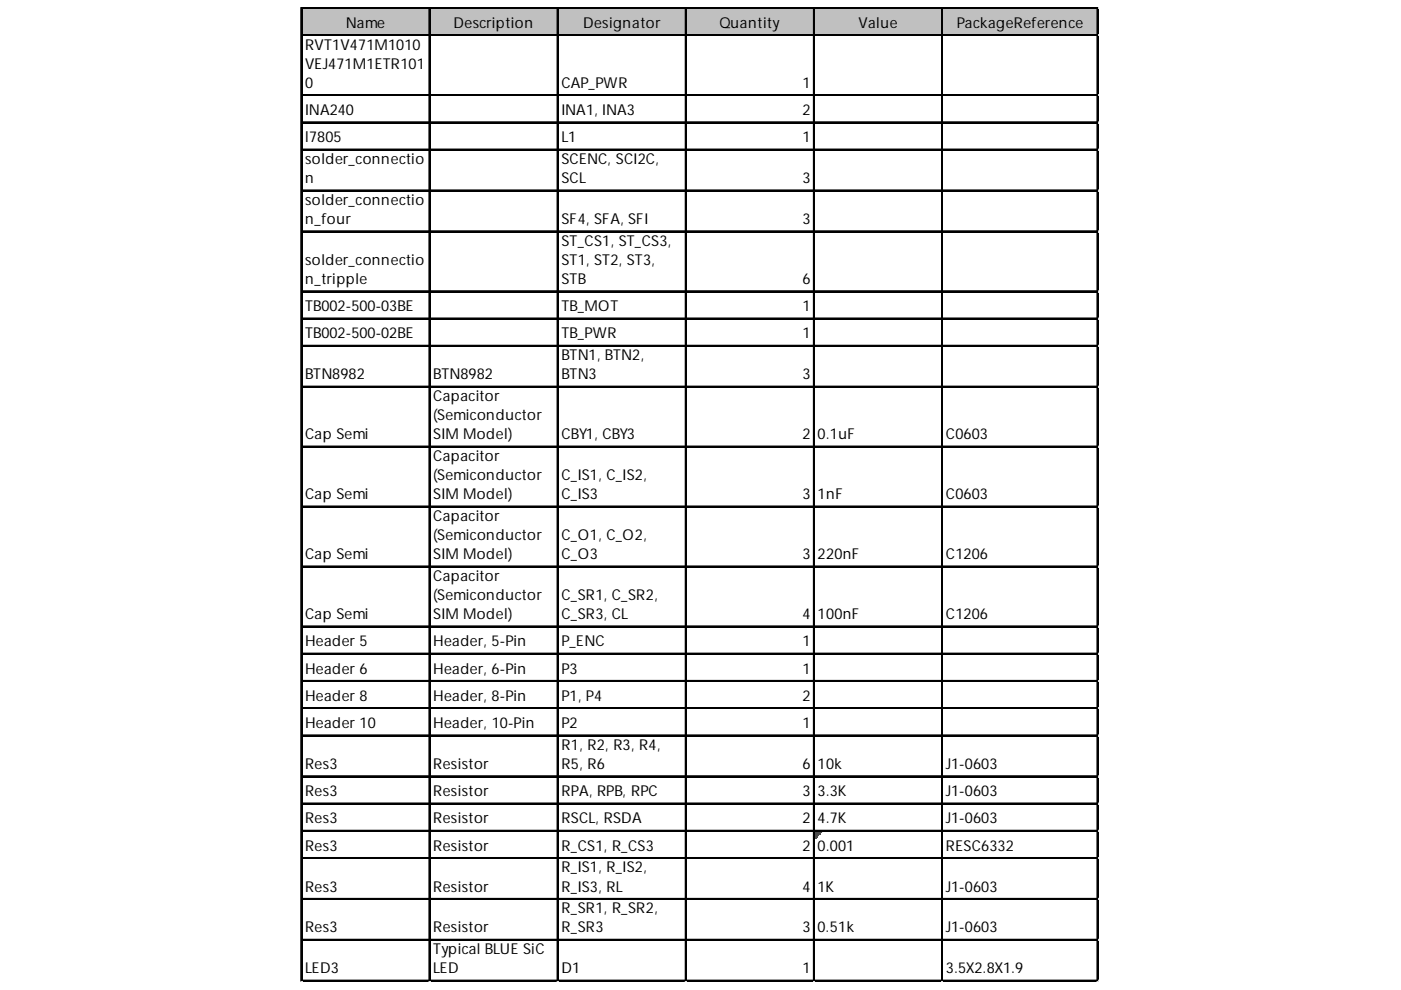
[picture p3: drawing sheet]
<svg xmlns="http://www.w3.org/2000/svg" width="297mm" height="210mm" viewBox="0 0 297 210" stroke-linecap="round" stroke-linejoin="round" font-family="sans-serif">
<defs><g id="words">
<g font-size="3.2">
<text x="73.3" y="5.9">Name</text>
<text x="96.2" y="5.9">Description</text>
<text x="123.6" y="5.9">Designator</text>
<text x="152.5" y="5.9">Quantity</text>
<text x="182" y="5.9">Value</text>
<text x="202.8" y="5.9">PackageReference</text>
<text x="64.7" y="10.5">RVT1V471M1010</text>
<text x="64.7" y="14.6">VEJ471M1ETR101</text>
<text x="64.7" y="18.6">0</text>
<text x="119" y="18.6">CAP_PWR</text>
<text x="170.2" y="18.6">1</text>
<text x="64.7" y="24.4">INA240</text>
<text x="119" y="24.4">INA1, INA3</text>
<text x="170.2" y="24.4">2</text>
<text x="64.7" y="30.2">l7805</text>
<text x="64.7" y="34.8">solder_connectio</text>
<text x="119" y="30.2">L1</text>
<text x="119" y="34.8">SCENC, SCI2C,</text>
<text x="170.2" y="30.2">1</text>
<text x="64.7" y="38.8">n</text>
<text x="119" y="38.8">SCL</text>
<text x="170.2" y="38.8">3</text>
<text x="64.7" y="43.4">solder_connectio</text>
<text x="64.7" y="47.5">n_four</text>
<text x="119" y="47.5">SF4, SFA, SFI</text>
<text x="170.2" y="47.5">3</text>
<text x="119" y="52.1">ST_CS1, ST_CS3,</text>
<text x="64.7" y="56.2">solder_connectio</text>
<text x="119" y="56.2">ST1, ST2, ST3,</text>
<text x="64.7" y="60.2">n_tripple</text>
<text x="64.7" y="66">TB002-500-03BE</text>
<text x="119" y="60.2">STB</text>
<text x="119" y="66">TB_MOT</text>
<text x="170.2" y="60.2">6</text>
<text x="170.2" y="66">1</text>
<text x="64.7" y="71.8">TB002-500-02BE</text>
<text x="119" y="71.8">TB_PWR</text>
<text x="170.2" y="71.8">1</text>
<text x="119" y="76.4">BTN1, BTN2,</text>
<text x="64.7" y="80.4">BTN8982</text>
<text x="91.8" y="80.4">BTN8982</text>
<text x="119" y="80.4">BTN3</text>
<text x="170.2" y="80.4">3</text>
<text x="91.8" y="85">Capacitor</text>
<text x="91.8" y="89.1">(Semiconductor</text>
<text x="64.7" y="93.1">Cap Semi</text>
<text x="91.8" y="93.1">SIM Model)</text>
<text x="119" y="93.1">CBY1, CBY3</text>
<text x="170.2" y="93.1">2</text>
<text x="173.4" y="93.1">0.1uF</text>
<text x="200.5" y="93.1">C0603</text>
<text x="91.8" y="97.8">Capacitor</text>
<text x="91.8" y="101.8">(Semiconductor</text>
<text x="119" y="101.8">C_IS1, C_IS2,</text>
<text x="64.7" y="105.8">Cap Semi</text>
<text x="91.8" y="105.8">SIM Model)</text>
<text x="119" y="105.8">C_IS3</text>
<text x="170.2" y="105.8">3</text>
<text x="173.4" y="105.8">1nF</text>
<text x="200.5" y="105.8">C0603</text>
<text x="91.8" y="110.5">Capacitor</text>
<text x="64.7" y="118.5">Cap Semi</text>
<text x="91.8" y="114.5">(Semiconductor</text>
<text x="91.8" y="118.5">SIM Model)</text>
<text x="119" y="114.5">C_O1, C_O2,</text>
<text x="119" y="118.5">C_O3</text>
<text x="170.2" y="118.5">3</text>
<text x="173.4" y="118.5">220nF</text>
<text x="200.5" y="118.5">C1206</text>
<text x="91.8" y="123.2">Capacitor</text>
<text x="64.7" y="131.3">Cap Semi</text>
<text x="91.8" y="127.2">(Semiconductor</text>
<text x="91.8" y="131.3">SIM Model)</text>
<text x="119" y="127.2">C_SR1, C_SR2,</text>
<text x="119" y="131.3">C_SR3, CL</text>
<text x="170.2" y="131.3">4</text>
<text x="173.4" y="131.3">100nF</text>
<text x="200.5" y="131.3">C1206</text>
<text x="64.7" y="137">Header 5</text>
<text x="91.8" y="137">Header, 5-Pin</text>
<text x="119" y="137">P_ENC</text>
<text x="170.2" y="137">1</text>
<text x="64.7" y="142.8">Header 6</text>
<text x="91.8" y="142.8">Header, 6-Pin</text>
<text x="119" y="142.8">P3</text>
<text x="170.2" y="142.8">1</text>
<text x="64.7" y="148.6">Header 8</text>
<text x="91.8" y="148.6">Header, 8-Pin</text>
<text x="119" y="148.6">P1, P4</text>
<text x="170.2" y="148.6">2</text>
<text x="64.7" y="154.4">Header 10</text>
<text x="91.8" y="154.4">Header, 10-Pin</text>
<text x="119" y="154.4">P2</text>
<text x="170.2" y="154.4">1</text>
<text x="119" y="159">R1, R2, R3, R4,</text>
<text x="64.7" y="163">Res3</text>
<text x="91.8" y="163">Resistor</text>
<text x="119" y="163">R5, R6</text>
<text x="170.2" y="163">6</text>
<text x="173.4" y="163">10k</text>
<text x="200.5" y="163">J1-0603</text>
<text x="64.7" y="168.8">Res3</text>
<text x="91.8" y="168.8">Resistor</text>
<text x="119" y="168.8">RPA, RPB, RPC</text>
<text x="170.2" y="168.8">3</text>
<text x="173.4" y="168.8">3.3K</text>
<text x="200.5" y="168.8">J1-0603</text>
<text x="64.7" y="174.6">Res3</text>
<text x="91.8" y="174.6">Resistor</text>
<text x="119" y="174.6">RSCL, RSDA</text>
<text x="170.2" y="174.6">2</text>
<text x="173.4" y="174.6">4.7K</text>
<text x="200.5" y="174.6">J1-0603</text>
<text x="64.7" y="180.4">Res3</text>
<text x="91.8" y="180.4">Resistor</text>
<text x="119" y="180.4">R_CS1, R_CS3</text>
<text x="119" y="185">R_IS1, R_IS2,</text>
<text x="170.2" y="180.4">2</text>
<text x="173.4" y="180.4">0.001</text>
<text x="200.5" y="180.4">RESC6332</text>
<text x="64.7" y="189">Res3</text>
<text x="91.8" y="189">Resistor</text>
<text x="119" y="189">R_IS3, RL</text>
<text x="170.2" y="189">4</text>
<text x="173.4" y="189">1K</text>
<text x="200.5" y="189">J1-0603</text>
<text x="64.7" y="197.7">Res3</text>
<text x="91.8" y="197.7">Resistor</text>
<text x="119" y="193.7">R_SR1, R_SR2,</text>
<text x="119" y="197.7">R_SR3</text>
<text x="170.2" y="197.7">3</text>
<text x="173.4" y="197.7">0.51k</text>
<text x="200.5" y="197.7">J1-0603</text>
<text x="91.8" y="202.3">Typical BLUE SiC</text>
<text x="64.7" y="206.4">LED3</text>
<text x="91.8" y="206.4">LED</text>
<text x="119" y="206.4">D1</text>
<text x="170.2" y="206.4">1</text>
<text x="200.5" y="206.4">3.5X2.8X1.9</text>
</g>
</g></defs>
<path d="M64 1.8h168.9v5.9h-168.9z" fill="#c0c0c0"/>
<path d="M172.8 176.4h1.4" fill="none" stroke="#008000" stroke-width=".29"/>
<path d="M172.8 176.4h1.4v.2h-1.4z" fill="#008000"/>
<path d="M172.8 176.6h1.1" fill="none" stroke="#008000" stroke-width=".29"/>
<path d="M172.8 176.6h1.1v.3h-1.1z" fill="#008000"/>
<path d="M172.8 176.9h.8" fill="none" stroke="#008000" stroke-width=".29"/>
<path d="M172.8 176.9h.8v.3h-.8z" fill="#008000"/>
<path d="M172.8 177.2h.6" fill="none" stroke="#008000" stroke-width=".29"/>
<path d="M172.8 177.2h.6v.3h-.6z" fill="#008000"/>
<path d="M172.8 177.5h.3" fill="none" stroke="#008000" stroke-width=".29"/>
<path d="M172.8 177.5h.3v.3h-.3z" fill="#008000"/>
<g fill="none" stroke="#000" stroke-width=".29">
<path d="M63.8 1.6v206.5M64 1.6v206.5M64.1 1.6h168.8M64.1 1.7h168.8M64.1 7.4h168.8M64.1 7.5h168.8M91 1.9v206.2M91.1 1.9v206.2M118.1 1.9v206.2M118.3 1.9v206.2M145.3 1.9v206.2M145.5 1.9v206.2"/>
<path d="M172.5 1.9v206.2M172.6 1.9v206.2M199.7 1.9v206.2M199.8 1.9v206.2M232.6 1.9v206.2M232.8 1.9v206.2M64.1 20.1h168.8M64.1 20.2h168.8M64.1 25.9h168.8M64.1 26h168.8M64.1 31.6h168.8M64.1 31.8h168.8"/>
<path d="M64.1 40.3h168.8M64.1 40.5h168.8M64.1 49h168.8M64.1 49.1h168.8M64.1 61.7h168.8M64.1 61.8h168.8M64.1 67.5h168.8M64.1 67.6h168.8M64.1 73.2h168.8M64.1 73.4h168.8M64.1 81.9h168.8M64.1 82h168.8"/>
<path d="M64.1 94.6h168.8M64.1 94.8h168.8M64.1 107.3h168.8M64.1 107.5h168.8M64.1 120h168.8M64.1 120.2h168.8M64.1 132.7h168.8M64.1 132.9h168.8M64.1 138.5h168.8M64.1 138.7h168.8M64.1 144.3h168.8M64.1 144.4h168.8"/>
<path d="M64.1 150.1h168.8M64.1 150.2h168.8M64.1 155.8h168.8M64.1 156h168.8M64.1 164.5h168.8M64.1 164.7h168.8M64.1 170.3h168.8M64.1 170.4h168.8M64.1 176.1h168.8M64.1 176.2h168.8M64.1 181.8h168.8M64.1 182h168.8"/>
<path d="M64.1 190.5h168.8M64.1 190.7h168.8M64.1 199.2h168.8M64.1 199.3h168.8M64.1 207.8h168.8M64.1 208h168.8"/>
</g>
<path d="M63.8 208.1v.1" fill="none" stroke="#d4d4d4" stroke-width=".29"/>
<path d="M63.8 208.1l.3 .1z" fill="#d4d4d4"/>
<path d="M91 208.1v.1" fill="none" stroke="#d4d4d4" stroke-width=".29"/>
<path d="M91 208.1l.3 .1z" fill="#d4d4d4"/>
<path d="M118.1 208.1v.1" fill="none" stroke="#d4d4d4" stroke-width=".29"/>
<path d="M118.1 208.1l.3 .1z" fill="#d4d4d4"/>
<path d="M145.3 208.1v.1" fill="none" stroke="#d4d4d4" stroke-width=".29"/>
<path d="M145.3 208.1l.3 .1z" fill="#d4d4d4"/>
<path d="M172.5 208.1v.1" fill="none" stroke="#d4d4d4" stroke-width=".29"/>
<path d="M172.5 208.1l.3 .1z" fill="#d4d4d4"/>
<path d="M199.7 208.1v.1" fill="none" stroke="#d4d4d4" stroke-width=".29"/>
<path d="M199.7 208.1l.2 .1z" fill="#d4d4d4"/>
<path d="M232.6 208.1v.1" fill="none" stroke="#d4d4d4" stroke-width=".29"/>
<path d="M232.6 208.1l.3 .1z" fill="#d4d4d4"/>
<path d="M232.9 1.6h.1" fill="none" stroke="#d4d4d4" stroke-width=".29"/>
<path d="M232.9 1.6l.1 .3z" fill="#d4d4d4"/>
<path d="M232.9 7.4h.1" fill="none" stroke="#d4d4d4" stroke-width=".29"/>
<path d="M232.9 7.4l.1 .3z" fill="#d4d4d4"/>
<path d="M232.9 20.1h.1" fill="none" stroke="#d4d4d4" stroke-width=".29"/>
<path d="M232.9 20.1l.1 .3z" fill="#d4d4d4"/>
<path d="M232.9 25.9h.1" fill="none" stroke="#d4d4d4" stroke-width=".29"/>
<path d="M232.9 25.9l.1 .3z" fill="#d4d4d4"/>
<path d="M232.9 31.6h.1" fill="none" stroke="#d4d4d4" stroke-width=".29"/>
<path d="M232.9 31.6l.1 .3z" fill="#d4d4d4"/>
<path d="M232.9 40.3h.1" fill="none" stroke="#d4d4d4" stroke-width=".29"/>
<path d="M232.9 40.3l.1 .3z" fill="#d4d4d4"/>
<path d="M232.9 49h.1" fill="none" stroke="#d4d4d4" stroke-width=".29"/>
<path d="M232.9 49l.1 .3z" fill="#d4d4d4"/>
<path d="M232.9 61.7h.1" fill="none" stroke="#d4d4d4" stroke-width=".29"/>
<path d="M232.9 61.7l.1 .3z" fill="#d4d4d4"/>
<path d="M232.9 67.5h.1" fill="none" stroke="#d4d4d4" stroke-width=".29"/>
<path d="M232.9 67.5l.1 .2z" fill="#d4d4d4"/>
<path d="M232.9 73.2h.1" fill="none" stroke="#d4d4d4" stroke-width=".29"/>
<path d="M232.9 73.2l.1 .3z" fill="#d4d4d4"/>
<path d="M232.9 81.9h.1" fill="none" stroke="#d4d4d4" stroke-width=".29"/>
<path d="M232.9 81.9l.1 .3z" fill="#d4d4d4"/>
<path d="M232.9 94.6h.1" fill="none" stroke="#d4d4d4" stroke-width=".29"/>
<path d="M232.9 94.6l.1 .3z" fill="#d4d4d4"/>
<path d="M232.9 107.3h.1" fill="none" stroke="#d4d4d4" stroke-width=".29"/>
<path d="M232.9 107.3l.1 .3z" fill="#d4d4d4"/>
<path d="M232.9 120h.1" fill="none" stroke="#d4d4d4" stroke-width=".29"/>
<path d="M232.9 120l.1 .3z" fill="#d4d4d4"/>
<path d="M232.9 132.7h.1" fill="none" stroke="#d4d4d4" stroke-width=".29"/>
<path d="M232.9 132.7l.1 .3z" fill="#d4d4d4"/>
<path d="M232.9 138.5h.1" fill="none" stroke="#d4d4d4" stroke-width=".29"/>
<path d="M232.9 138.5l.1 .3z" fill="#d4d4d4"/>
<path d="M232.9 144.3h.1" fill="none" stroke="#d4d4d4" stroke-width=".29"/>
<path d="M232.9 144.3l.1 .3z" fill="#d4d4d4"/>
<path d="M232.9 150.1h.1" fill="none" stroke="#d4d4d4" stroke-width=".29"/>
<path d="M232.9 150.1l.1 .3z" fill="#d4d4d4"/>
<path d="M232.9 155.8h.1" fill="none" stroke="#d4d4d4" stroke-width=".29"/>
<path d="M232.9 155.8l.1 .3z" fill="#d4d4d4"/>
<path d="M232.9 164.5h.1" fill="none" stroke="#d4d4d4" stroke-width=".29"/>
<path d="M232.9 164.5l.1 .3z" fill="#d4d4d4"/>
<path d="M232.9 170.3h.1" fill="none" stroke="#d4d4d4" stroke-width=".29"/>
<path d="M232.9 170.3l.1 .3z" fill="#d4d4d4"/>
<path d="M232.9 176.1h.1" fill="none" stroke="#d4d4d4" stroke-width=".29"/>
<path d="M232.9 176.1l.1 .3z" fill="#d4d4d4"/>
<path d="M232.9 181.8h.1" fill="none" stroke="#d4d4d4" stroke-width=".29"/>
<path d="M232.9 181.8l.1 .3z" fill="#d4d4d4"/>
<path d="M232.9 190.5h.1" fill="none" stroke="#d4d4d4" stroke-width=".29"/>
<path d="M232.9 190.5l.1 .3z" fill="#d4d4d4"/>
<path d="M232.9 199.2h.1" fill="none" stroke="#d4d4d4" stroke-width=".29"/>
<path d="M232.9 199.2l.1 .3z" fill="#d4d4d4"/>
<path d="M232.9 207.8h.1" fill="none" stroke="#d4d4d4" stroke-width=".29"/>
<path d="M232.9 207.8l.1 .3z" fill="#d4d4d4"/>
<use href="#words"/>
</svg>
